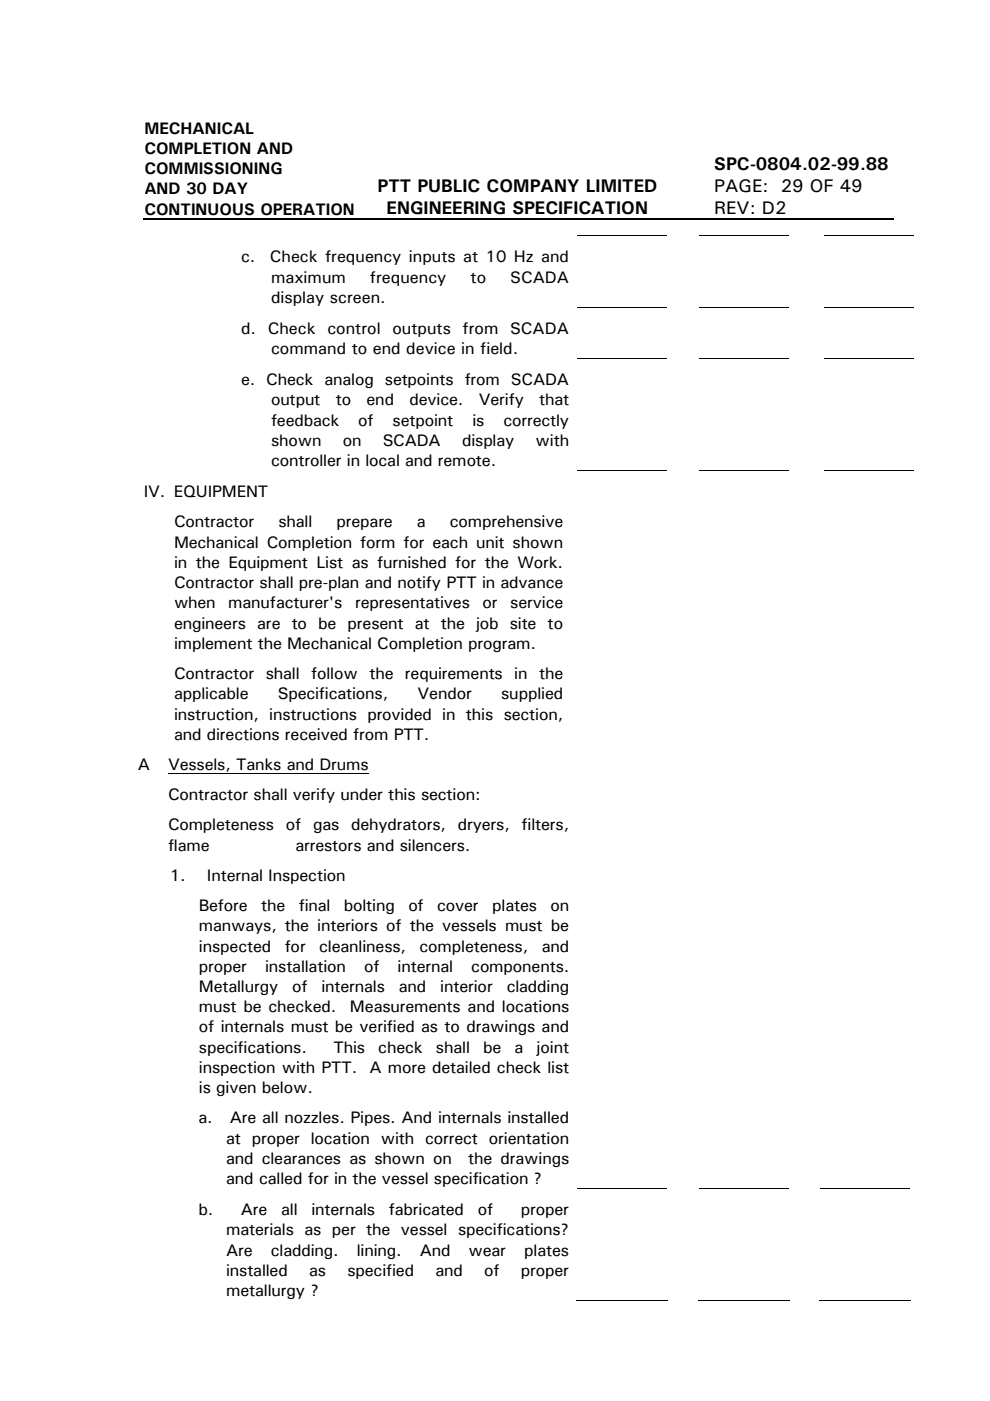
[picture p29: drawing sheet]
<svg xmlns="http://www.w3.org/2000/svg" width="210mm" height="297mm" viewBox="0 0 210 297" stroke-linecap="round" stroke-linejoin="round" font-family="sans-serif">
<defs><g id="words">
<g font-size="3.9">
<text x="80.1" y="40.7">PTT PUBLIC COMPANY LIMITED</text>
<text x="151.4" y="40.7">PAGE: 29 OF 49</text>
<text x="151.4" y="36">SPC-0804.02-99.88</text>
<text x="82" y="45.4">ENGINEERING SPECIFICATION</text>
<text x="151.4" y="45.4">REV: D2</text>
</g>
<g font-size="3.5">
<text x="30.6" y="28.4">MECHANICAL</text>
<text x="30.6" y="32.7">COMPLETION AND</text>
<text x="30.6" y="36.9">COMMISSIONING</text>
<text x="30.6" y="41.2">AND 30 DAY</text>
<text x="30.6" y="45.5">CONTINUOUS OPERATION</text>
<text x="51.1" y="55.6">c.</text>
<text x="57.2" y="55.6">Check frequency inputs at 10 Hz and</text>
<text x="57.5" y="59.9">maximum</text>
<text x="78.4" y="59.9">frequency</text>
<text x="99.8" y="59.9">to</text>
<text x="108.2" y="59.9">SCADA</text>
<text x="57.5" y="64.2">display screen.</text>
<text x="51.1" y="70.8">d. Check control outputs from SCADA</text>
<text x="57.5" y="75.1">command to end device in field.</text>
<text x="51.1" y="81.6">e. Check analog setpoints from SCADA</text>
<text x="57.5" y="85.9">output</text>
<text x="71.2" y="85.9">to</text>
<text x="77.7" y="85.9">end</text>
<text x="86.8" y="85.9">device.</text>
<text x="101.5" y="85.9">Verify</text>
<text x="114.3" y="85.9">that</text>
<text x="57.5" y="90.2">feedback</text>
<text x="57.5" y="94.5">shown</text>
<text x="72.7" y="94.5">on</text>
<text x="76" y="90.2">of</text>
<text x="81.2" y="94.5">SCADA</text>
<text x="83.3" y="90.2">setpoint</text>
<text x="98" y="94.5">display</text>
<text x="100.2" y="90.2">is</text>
<text x="106.7" y="90.2">correctly</text>
<text x="113.5" y="94.5">with</text>
<text x="57.5" y="98.8">controller in local and remote.</text>
<text x="30.5" y="105.4">IV. EQUIPMENT</text>
<text x="36.9" y="111.8">Contractor</text>
<text x="59" y="111.8">shall</text>
<text x="71.3" y="111.8">prepare</text>
<text x="88.4" y="111.8">a</text>
<text x="95.4" y="111.8">comprehensive</text>
<text x="36.9" y="116.1">Mechanical Completion form for each unit shown</text>
<text x="36.9" y="120.4">in the Equipment List as furnished for the Work.</text>
<text x="36.9" y="124.7">Contractor shall pre-plan and notify PTT in advance</text>
<text x="36.9" y="129">when</text>
<text x="48.4" y="129">manufacturer's</text>
<text x="75.3" y="129">representatives</text>
<text x="102.3" y="129">or</text>
<text x="108.2" y="129">service</text>
<text x="36.9" y="133.3">engineers are to be present at the job site to</text>
<text x="36.9" y="137.5">implement the Mechanical Completion program.</text>
<text x="36.9" y="144">Contractor shall follow the requirements in the</text>
<text x="36.9" y="148.3">applicable</text>
<text x="58.9" y="148.3">Specifications,</text>
<text x="88.5" y="148.3">Vendor</text>
<text x="106.2" y="148.3">supplied</text>
<text x="36.9" y="152.5">instruction, instructions provided in this section,</text>
<text x="36.9" y="156.8">and directions received from PTT.</text>
<text x="29.2" y="163.2">A</text>
<text x="35.6" y="163.2">Vessels, Tanks and Drums</text>
<text x="35.6" y="169.7">Contractor shall verify under this section:</text>
<text x="35.6" y="176.1">Completeness of</text>
<text x="66.4" y="176.1">gas</text>
<text x="74.4" y="176.1">dehydrators,</text>
<text x="97.1" y="176.1">dryers, filters,</text>
<text x="35.6" y="180.3">flame</text>
<text x="62.6" y="180.3">arrestors and silencers.</text>
<text x="36" y="186.8">1.</text>
<text x="43.9" y="186.8">Internal Inspection</text>
<text x="42.2" y="193.2">Before</text>
<text x="42.2" y="197.5">manways, the interiors of the vessels must be</text>
<text x="55.3" y="193.2">the</text>
<text x="63.3" y="193.2">final</text>
<text x="72.9" y="193.2">bolting</text>
<text x="86.6" y="193.2">of</text>
<text x="92.7" y="193.2">cover</text>
<text x="104.4" y="193.2">plates</text>
<text x="116.7" y="193.2">on</text>
<text x="42.2" y="201.7">inspected</text>
<text x="60.4" y="201.7">for</text>
<text x="67.7" y="201.7">cleanliness,</text>
<text x="88.9" y="201.7">completeness,</text>
<text x="114.9" y="201.7">and</text>
<text x="42.2" y="206">proper</text>
<text x="56.2" y="206">installation</text>
<text x="77.2" y="206">of</text>
<text x="84.3" y="206">internal</text>
<text x="99.9" y="206">components.</text>
<text x="42.2" y="210.3">Metallurgy</text>
<text x="42.2" y="214.6">must be checked.</text>
<text x="61.9" y="210.3">of</text>
<text x="68.2" y="210.3">internals</text>
<text x="74.2" y="214.6">Measurements and locations</text>
<text x="84.6" y="210.3">and</text>
<text x="93.3" y="210.3">interior</text>
<text x="107.4" y="210.3">cladding</text>
<text x="42.2" y="218.9">of internals must be verified as to drawings and</text>
<text x="42.2" y="223.2">specifications.</text>
<text x="42.2" y="227.5">inspection with PTT.</text>
<text x="70.7" y="223.2">This</text>
<text x="78.4" y="227.5">A more detailed check list</text>
<text x="80.2" y="223.2">check</text>
<text x="92.4" y="223.2">shall</text>
<text x="102.4" y="223.2">be</text>
<text x="109.1" y="223.2">a</text>
<text x="113.8" y="223.2">joint</text>
<text x="42.2" y="231.8">is given below.</text>
<text x="42.1" y="238.2">a.</text>
<text x="48.7" y="238.2">Are all nozzles. Pipes. And internals installed</text>
<text x="47.9" y="242.5">at proper location with correct orientation</text>
<text x="47.9" y="246.8">and clearances as shown on</text>
<text x="47.9" y="251.1">and called for in the vessel specification ?</text>
<text x="99.2" y="246.8">the drawings</text>
<text x="42.1" y="257.6">b.</text>
<text x="51.1" y="257.6">Are</text>
<text x="59.6" y="257.6">all</text>
<text x="66.1" y="257.6">internals</text>
<text x="82.5" y="257.6">fabricated</text>
<text x="101.3" y="257.6">of</text>
<text x="110.4" y="257.6">proper</text>
<text x="47.9" y="261.9">materials as per the vessel specifications?</text>
<text x="47.9" y="266.2">Are</text>
<text x="57.4" y="266.2">cladding.</text>
<text x="75.6" y="266.2">lining.</text>
<text x="89" y="266.2">And</text>
<text x="99.4" y="266.2">wear</text>
<text x="111.2" y="266.2">plates</text>
<text x="47.9" y="270.5">installed</text>
<text x="47.9" y="274.8">metallurgy ?</text>
<text x="65.6" y="270.5">as</text>
<text x="73.7" y="270.5">specified</text>
<text x="92.3" y="270.5">and</text>
<text x="102.7" y="270.5">of</text>
<text x="110.4" y="270.5">proper</text>
</g>
</g></defs>
<path d="M30.4 46.5h45.3" fill="none" stroke="#000" stroke-width=".25"/>
<path d="M75.7 18.1h.3v28.3h-.3z" fill="#fff"/>
<path d="M75.7 46.5h67.7" fill="none" stroke="#000" stroke-width=".25"/>
<path d="M143.4 18.1h.3v28.3h-.3z" fill="#fff"/>
<path d="M143.4 46.5h45.8" fill="none" stroke="#000" stroke-width=".25"/>
<path d="M189.2 18.1h.2v28.5h-.2z" fill="#fff"/>
<path d="M189.2 46.4h.2v.2h-.2z" fill="#000"/>
<g fill="none" stroke="#000" stroke-width=".21">
<path d="M122.4 50h19.1M148.2 50h19M174.8 50h19.1M122.4 65.1h19.1M122.4 76h19.1M148.2 65.1h19M148.2 76h19M174.8 65.1h19.1M174.8 76h19.1M122.4 99.7h19.1M148.2 99.7h19M174.8 99.7h19.1"/>
<path d="M35.6 164h42.6M122.4 252h19.1M148.2 252h19M173.9 252h19.1M122.3 275.7h19.3M148.1 275.7h19.3M173.8 275.7h19.3"/>
</g>
<use href="#words"/>
</svg>
